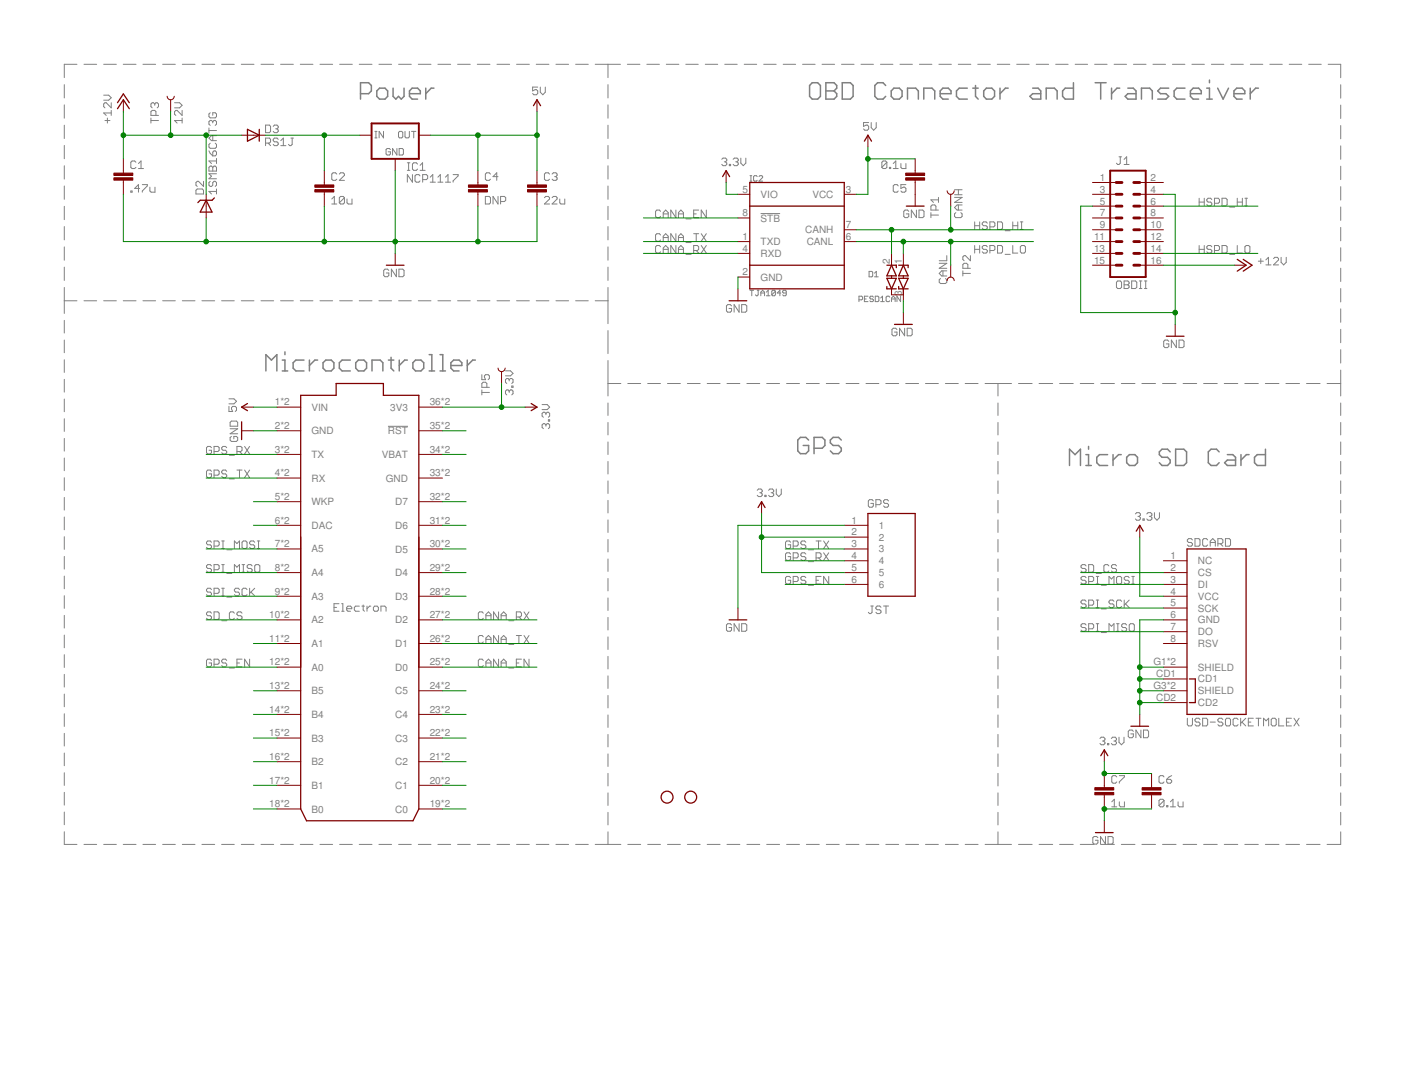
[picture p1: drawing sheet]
<svg xmlns="http://www.w3.org/2000/svg" width="279mm" height="216mm" viewBox="0 0 279 216" stroke-linecap="round" stroke-linejoin="round" font-family="sans-serif">
<defs><g id="words">
<g font-size="2" fill="#808080">
<text x="218.7" y="36">1</text>
<text x="228.8" y="36">2</text>
<text x="147.7" y="38.3">5</text>
<text x="151.3" y="39.3">VIO</text>
<text x="161.5" y="39.4">VCC</text>
<text x="168.2" y="38.3">3</text>
<text x="218.7" y="38.3">3</text>
<text x="218.7" y="40.7">5</text>
<text x="228.8" y="38.3">4</text>
<text x="228.8" y="40.7">6</text>
<text x="147.7" y="43">8</text>
<text x="147.7" y="47.7">1</text>
<text x="151.3" y="44">STB</text>
<text x="160.1" y="46.4">CANH</text>
<text x="168.2" y="45.4">7</text>
<text x="168.2" y="47.7">6</text>
<text x="217.6" y="47.7">11</text>
<text x="218.7" y="43">7</text>
<text x="218.7" y="45.4">9</text>
<text x="228.8" y="43">8</text>
<text x="228.8" y="45.4">10</text>
<text x="228.8" y="47.7">12</text>
<text x="147.7" y="50.1">4</text>
<text x="151.3" y="51.1">RXD</text>
<text x="151.3" y="48.7">TXD</text>
<text x="160.4" y="48.7">CANL</text>
<text x="177" y="52.4" transform="rotate(-90 177 52.4)">2</text>
<text x="179.3" y="52.4" transform="rotate(-90 179.3 52.4)">1</text>
<text x="217.6" y="50.1">13</text>
<text x="217.6" y="52.4">15</text>
<text x="228.8" y="50.1">14</text>
<text x="228.8" y="52.4">16</text>
<text x="147.7" y="54.8">2</text>
<text x="151.3" y="55.8">GND</text>
<text x="179.3" y="58.9" transform="rotate(-90 179.3 58.9)">3</text>
<text x="54.6" y="80.6">1*2</text>
<text x="62" y="81.6">VIN</text>
<text x="77.6" y="81.6">3V3</text>
<text x="85.5" y="80.6">36*2</text>
<text x="54.6" y="85.3">2*2</text>
<text x="62" y="86.3">GND</text>
<text x="77.2" y="86.3">RST</text>
<text x="85.5" y="85.3">35*2</text>
<text x="54.6" y="90">3*2</text>
<text x="54.6" y="94.7">4*2</text>
<text x="62" y="91">TX</text>
<text x="62" y="95.7">RX</text>
<text x="75.9" y="91">VBAT</text>
<text x="76.7" y="95.7">GND</text>
<text x="85.5" y="90">34*2</text>
<text x="85.5" y="94.7">33*2</text>
<text x="54.6" y="99.4">5*2</text>
<text x="62" y="100.4">WKP</text>
<text x="78.6" y="100.4">D7</text>
<text x="85.5" y="99.4">32*2</text>
<text x="54.6" y="104.1">6*2</text>
<text x="62" y="105.1">DAC</text>
<text x="78.6" y="105.1">D6</text>
<text x="85.5" y="104.1">31*2</text>
<text x="169.3" y="104.1">1</text>
<text x="169.3" y="106.5">2</text>
<text x="174.8" y="105.1">1</text>
<text x="174.8" y="107.5">2</text>
<text x="54.6" y="108.8">7*2</text>
<text x="54.6" y="113.5">8*2</text>
<text x="62" y="109.8">A5</text>
<text x="78.6" y="109.8">D5</text>
<text x="85.5" y="108.8">30*2</text>
<text x="85.5" y="113.5">29*2</text>
<text x="169.3" y="108.8">3</text>
<text x="169.3" y="111.2">4</text>
<text x="169.3" y="113.5">5</text>
<text x="174.8" y="109.8">3</text>
<text x="174.8" y="112.2">4</text>
<text x="232.8" y="113.5">2</text>
<text x="232.8" y="111.2">1</text>
<text x="238.2" y="112.2">NC</text>
<text x="54.6" y="118.2">9*2</text>
<text x="62" y="114.5">A4</text>
<text x="62" y="119.2">A3</text>
<text x="78.6" y="114.5">D4</text>
<text x="78.6" y="119.2">D3</text>
<text x="85.5" y="118.2">28*2</text>
<text x="169.3" y="115.9">6</text>
<text x="174.8" y="114.5">5</text>
<text x="174.8" y="116.9">6</text>
<text x="232.8" y="115.9">3</text>
<text x="232.8" y="118.2">4</text>
<text x="238.2" y="114.5">CS</text>
<text x="238.2" y="116.9">DI</text>
<text x="238.2" y="119.2">VCC</text>
<text x="53.5" y="122.9">10*2</text>
<text x="62" y="123.9">A2</text>
<text x="78.6" y="123.9">D2</text>
<text x="85.5" y="122.9">27*2</text>
<text x="232.8" y="122.9">6</text>
<text x="232.8" y="120.5">5</text>
<text x="232.8" y="125.2">7</text>
<text x="238.2" y="123.9">GND</text>
<text x="238.2" y="121.6">SCK</text>
<text x="53.5" y="127.6">11*2</text>
<text x="62" y="128.6">A1</text>
<text x="78.6" y="128.6">D1</text>
<text x="85.5" y="127.6">26*2</text>
<text x="232.8" y="127.6">8</text>
<text x="238.2" y="128.6">RSV</text>
<text x="238.2" y="126.3">DO</text>
<text x="53.5" y="132.3">12*2</text>
<text x="53.5" y="137">13*2</text>
<text x="62" y="133.3">A0</text>
<text x="78.6" y="133.3">D0</text>
<text x="85.5" y="132.3">25*2</text>
<text x="85.5" y="137">24*2</text>
<text x="229.4" y="137">G3*2</text>
<text x="229.4" y="132.3">G1*2</text>
<text x="229.9" y="134.6">CD1</text>
<text x="238.2" y="133.3">SHIELD</text>
<text x="238.2" y="135.7">CD1</text>
<text x="53.5" y="141.7">14*2</text>
<text x="62" y="138">B5</text>
<text x="62" y="142.7">B4</text>
<text x="78.6" y="138">C5</text>
<text x="78.6" y="142.7">C4</text>
<text x="85.5" y="141.7">23*2</text>
<text x="229.9" y="139.3">CD2</text>
<text x="238.2" y="138">SHIELD</text>
<text x="238.2" y="140.4">CD2</text>
<text x="53.5" y="146.4">15*2</text>
<text x="62" y="147.4">B3</text>
<text x="78.6" y="147.4">C3</text>
<text x="85.5" y="146.4">22*2</text>
<text x="53.5" y="151.1">16*2</text>
<text x="53.5" y="155.8">17*2</text>
<text x="62" y="152.1">B2</text>
<text x="78.6" y="152.1">C2</text>
<text x="85.5" y="151.1">21*2</text>
<text x="85.5" y="155.8">20*2</text>
<text x="53.5" y="160.5">18*2</text>
<text x="62" y="156.8">B1</text>
<text x="62" y="161.5">B0</text>
<text x="78.6" y="156.8">C1</text>
<text x="78.6" y="161.5">C0</text>
<text x="85.5" y="160.5">19*2</text>
</g>
</g></defs>
<g fill="none" stroke="#808080" stroke-width=".2">
<path d="M12.8 16.8v2.7M15.3 12.8h-2.5v2.6M16.7 12.8h2.5M20.6 12.8h2.5M20.6 18.9h1l.5 .5-.5 .5h-1M24.5 12.8h2.6M28.4 12.8h2.5M32.3 12.8h2.6M36.3 12.8h2.5M40.2 12.8h2.5M44.1 12.8h2.5M48 12.8h2.5"/>
<path d="M51.9 12.8h2.5M55.8 12.8h2.5M59.7 12.8h2.5M63.6 12.8h2.5M67.5 12.8h2.6M71.4 12.8h2.6M75.4 12.8h2.5M79.3 12.8h2.5M83.2 12.8h2.5M87.1 12.8h2.5M91 12.8h2.5M94.9 12.8h2.5"/>
<path d="M98.8 12.8h2.5M102.7 12.8h2.6M106.6 12.8h2.6M106.9 17.3h-1v.8l.5-.3h.3l.2 .3v.5l-.2 .2h-.5l-.3-.2M107.4 17.3v1l.5 .5 .5-.5v-1M110.6 12.8h2.5M114.5 12.8h2.5M118.4 12.8h5M120.9 12.8v2.6M120.9 16.8v2.7M124.8 12.8h2.5M128.6 12.8h2.5"/>
<path d="M132.5 12.8h2.5M136.4 12.8h2.5M140.3 12.8h2.4M144.1 12.8h2.5M148 12.8h2.5M151.9 12.8h2.4M155.7 12.8h2.5M159.6 12.8h2.5M163.5 12.8h2.5M167.3 12.8h2.5M171.2 12.8h2.5M175.1 12.8h2.5"/>
<path d="M179 12.8h2.4M182.8 12.8h2.5M186.7 12.8h2.5M190.6 12.8h2.5M194.4 12.8h2.5M198.3 12.8h2.5M202.2 12.8h2.5M206.1 12.8h2.4M209.9 12.8h2.5M213.8 12.8h2.5M217.7 12.8h2.5M221.6 12.8h2.4"/>
<path d="M225.4 12.8h2.5M229.3 12.8h2.5M233.2 12.8h2.4M237 12.8h2.5M240.9 12.8h2.5M244.8 12.8h2.4M248.6 12.8h2.5M252.5 12.8h2.5M256.4 12.8h2.5M260.2 12.8h2.5M264.1 12.8h2.5v2.7M266.6 16.8v2.7"/>
<path d="M12.8 20.8v2.7M12.8 24.9v2.6M12.8 28.9v2.7M12.8 33v2.6M12.8 37v2.6M20.9 24h1M21.4 23.5v1M22.1 22.5h-1.5l.5 .4M22.1 20.4v1l-1-1h-.2l-.3 .3v.5l.3 .2M22.1 21.9v1M26 38h.3v.2h-.3zM27 32.3l-.2-.3h-.5l-.3 .3v1l.3 .2h.5l.2-.2"/>
<path d="M27.5 33.5h1M27.5 32.5l.5-.5v1.5M27.8 37.5h-1l.7-.8v1.5M28.3 36.7h1v.3l-1 1v.2M29.8 37.2v.8l.3 .2h.7v-1M30 24h1.5M30 23.5v1M30.8 20.7l-.3-.3h-.2l-.3 .3v.5l.3 .2M30.8 20.7l.2-.3h.3l.2 .3v.5l-.2 .2M30.8 20.7v.2M31 22.9v-.7l-.2-.3h-.5l-.3 .3v.7h1.5M34.7 20.4h1l.5 .5-.5 .5h-1"/>
<path d="M36.2 24h-1.5l.5 .5M36.2 21.9v1l-1-1h-.2l-.3 .3v.5l.3 .2M36.2 23.5v1M39.2 37.6h1l.3 .2v.8h-1.5v-.8zM40.5 36v1.1l-1-1.1h-.3l-.2 .3v.5l.2 .3M41.6 33.3l.2-.3h.3l.2 .3 .3-.3h.2l.3 .3v.7h-1.5zM41.6 25.4v1.1M41.6 30l.2 .5 .5 .5M41.6 26h1.5M41.8 22.4l-.2 .3v.5l.2 .2h1l.3-.2v-.5l-.3-.3h-.5v.5M41.8 28.5l-.2 .2v.5l.2 .3h1l.3-.3v-.5l-.3-.2M41.8 36l-.2 .3v.5l.2 .3h.3l.2-.3v-.5l.3-.3h.2l.3 .3v.5l-.3 .3"/>
<path d="M42.3 24.2l-.2-.3h-.3l-.2 .3v.5l.2 .2M42.3 24.2l.3-.3h.2l.3 .3v.5l-.3 .2M42.3 30.2l.3-.2h.2l.3 .2v.5l-.3 .3h-.5zM42.3 24.2v.2M42.3 27v1M42.3 33.3v.7M43.1 32h-1.5l.5 .5M43.1 38.1h-1.5l.5 .5M43.1 31.5v1M43.1 37.6v1M43.1 34.5h-1.5l.5 .5-.5 .5h1.5M43.1 27h-1l-.5 .5 .5 .5h1"/>
<path d="M52.8 24.9h.8l.2 .2v1l-.2 .3h-.8zM52.8 28.4h.8l.2-.2v-.5l-.2-.2h-.8v1.5M53.3 28.4l.5 .6M54.3 25.1l.3-.2h.5l.2 .2v.3l-.2 .2M54.8 25.6h.3M55.1 25.6l.2 .3v.2l-.2 .3h-.5l-.3-.3M55.3 27.7l-.2-.2h-.5l-.3 .2v.3l.3 .2h.5l.2 .2v.3l-.2 .3h-.5l-.3-.3M55.8 29h1.1M55.8 28l.5-.5v1.5M57.8 27.5h.6M58.1 27.5v1.2l-.3 .3h-.2l-.2-.3M66 39.6l.5-.5v1.5"/>
<path d="M67 34.6l-.3-.2h-.5l-.2 .2v1l.2 .3h.5l.3-.3M67.5 34.6l.2-.2h.5l.3 .2v.3l-1 1h1M68.5 39.3v1l-.3 .3h-.5l-.2-.3M68.5 39.3l-.3-.2h-.5l-.2 .2v1M68.5 39.3l-1 1M69 39.6v.7l.3 .3h.7v-1M74.5 27.4h.5M74.5 26.1h.5M74.8 26.1v1.3M76.3 26.1v1.3l-.9-1.3v1.3M77.6 29.7l-.2-.2h-.4l-.2 .2v.9l.2 .2h.4l.2-.2v-.4h-.4M78.9 29.5v1.3l-.8-1.3v1.3"/>
<path d="M79.2 26.3l.3-.2h.4l.2 .2v.9l-.2 .2h-.4l-.3-.2zM79.4 29.5h.6l.2 .2v.9l-.2 .2h-.6zM80.5 26.1v1.1l.3 .2h.4l.2-.2v-1.1M81 33.9h.5M81 32.4h.5M81.3 32.4v1.5M81.8 26.1h.9M82 34.7v1.5l-1-1.5v1.5M82.3 26.1v1.3M83 32.6l-.2-.2h-.5l-.3 .2v1l.3 .3h.5l.2-.3M83.5 35l-.2-.3h-.5l-.3 .3v1l.3 .2h.5l.2-.2M83.5 33.9h1"/>
<path d="M83.5 32.9l.5-.5v1.5M84.1 35.7h.7l.2-.2v-.5l-.2-.3h-.7v1.5M85.6 36.2h1M85.6 35.2l.5-.5v1.5M87.1 36.2h1M87.1 35.2l.5-.5v1.5M88.6 36.2h1M88.6 35.2l.5-.5v1.5M90.1 34.7h1v.3l-1 1v.2M96.5 39.1h.8l.2 .2v1l-.2 .3h-.8zM97.5 34.6l-.2-.2h-.5l-.3 .2v1l.3 .3h.5l.2-.3M99 39.1v1.5l-1-1.5v1.5"/>
<path d="M99 35.1h-1l.8-.7v1.5M108.3 39.3l.2-.2h.5l.3 .2v.3l-1 1h1M109.3 34.6l-.3-.2h-.5l-.2 .2v1l.2 .3h.5l.3-.3M109.8 39.3l.2-.2h.6l.2 .2v.3l-1 1h1M109.8 34.6l.2-.2h.6l.2 .2v.3l-.2 .2M110.3 35.1h.3M110.6 35.1l.2 .3v.2l-.2 .3h-.6l-.2-.3M111.3 39.6v.7l.2 .3h.8v-1M120.9 20.8v2.7M120.9 24.9v2.6M120.9 28.9v2.7M120.9 33v2.6"/>
<path d="M120.9 37v2.6M143.5 31.7l.3-.3h.5l.2 .3v.2l-.2 .3M144 32.2h.3M144.3 32.2l.2 .2v.3l-.2 .2h-.5l-.3-.2M145 32.7h.3v.2h-.3zM145.8 31.7l.2-.3h.6l.2 .3v.2l-.2 .3M146.3 32.2h.3M146.6 32.2l.2 .2v.3l-.2 .2h-.6l-.2-.2M147.3 31.4v1l.5 .5 .5-.5v-1M149.1 36h.4M149.1 34.9h.4M149.3 34.9v1.1"/>
<path d="M150.6 35.1l-.2-.2h-.3l-.2 .2v.7l.2 .2h.3l.2-.2M150.9 35.1l.2-.2h.4l.2 .2v.2l-.8 .7h.8M172.7 24.4h-1v.7l.5-.2h.3l.2 .2v.5l-.2 .3h-.5l-.3-.3M173.2 24.4v1l.5 .5 .5-.5v-1M176.4 32.3l-.3-.3h-.5l-.2 .3v1M176.4 32.3v1l-.3 .2h-.5l-.2-.2M176.4 32.3l-1 1M176.9 33.3h.2v.2h-.2zM177.6 33.5h1M177.6 32.5l.5-.5v1.5M178.6 37l-.2-.3h-.5l-.3 .3v1l.3 .2h.5l.2-.2M179.2 32.5v.8l.2 .2h.7v-1"/>
<path d="M180.1 36.7h-.9v.8l.7-.3 .2 .3v.5l-.2 .2h-.5l-.2-.2M186.6 39.7h-1.5l.5 .5M186.6 39.2v1M189.8 39.2h1.5l-1.5 1h1.5M189.8 38.7h1.5M189.8 37.7h1.5M190.6 37.7v1M222.5 31.2h.5M222.8 31.2v1.2l-.3 .3h-.2l-.3-.3M223.5 32.7h1M223.5 31.7l.5-.5v1.5M238.5 39.4v1.5"/>
<path d="M239.5 39.4v1.5M241 39.7l-.3-.3h-.5l-.2 .3v.2l.2 .3h.5l.3 .2v.3l-.3 .2h-.5l-.2-.2M243 39.4h.8l.2 .3v1l-.2 .2h-.8zM246 39.4v1.5M247.1 39.4v1.5M247.6 39.4h.5M247.8 39.4v1.5M266.6 20.9v2.7M266.6 25v2.6M266.6 29v2.7M266.6 33v2.7M266.6 37.1v2.7"/>
<path d="M12.8 41v2.7M12.8 45v2.7M12.8 49.1v2.6M12.8 53.1v2.7M12.8 57.1v5.2M12.8 59.8h2.5M16.7 59.8h2.5M20.6 59.8h2.5M24.5 59.8h2.6M28.4 59.8h2.5M32.3 59.8h2.6M36.3 59.8h2.5"/>
<path d="M40.2 59.8h2.5M44.1 59.8h2.5M48 59.8h2.5M51.9 59.8h2.5M55.8 59.8h2.5M59.7 59.8h2.5M63.6 59.8h2.5M66 40.6h1M67.5 59.8h2.6M71.4 59.8h2.6M75.4 59.8h2.5M77.3 53.8l-.2-.3h-.5l-.3 .3v1l.3 .2h.5l.2-.2v-.5h-.5"/>
<path d="M78.8 53.5v1.5l-1-1.5v1.5M79.3 59.8h2.5M79.3 53.5h.8l.2 .3v1l-.2 .2h-.8zM83.2 59.8h2.5M87.1 59.8h2.5M91 59.8h2.5M94.9 59.8h2.5M98.8 59.8h2.5M99.5 40.1h.8l.3-.3v-.5l-.3-.2h-.8v1.5M102.7 59.8h2.6M106.6 59.8h2.6M110.6 59.8h2.5"/>
<path d="M114.5 59.8h2.5M118.4 59.8h2.5M120.9 41v2.7M120.9 45v2.7M120.9 49.1v2.6M120.9 53.1v2.7M120.9 57.1v7.2M131.4 42l-.3-.2h-.5l-.2 .2v1l.2 .3h.5l.3-.3M131.4 46.7l-.3-.2h-.5l-.2 .2v1l.2 .3h.5l.3-.3M131.4 49.1l-.3-.3h-.5l-.2 .3v1l.2 .2h.5l.3-.2M131.9 42.5h1M131.9 43.3v-1l.5-.5 .5 .5v1"/>
<path d="M131.9 48v-1l.5-.5 .5 .5v1M131.9 50.3v-1l.5-.5 .5 .5v1M131.9 47.2h1M131.9 49.6h1M134.4 41.8v1.5l-1-1.5v1.5M134.4 46.5v1.5l-1-1.5v1.5M134.4 48.8v1.5l-1-1.5v1.5M134.9 42.5h1M134.9 48v-1l.5-.5 .5 .5v1M134.9 47.2h1M134.9 43.3v-1l.5-.5 .5 .5v1M134.9 50.3v-1l.5-.5 .5 .5v1"/>
<path d="M134.9 49.6h1M136.4 48.2h1M136.4 50.6h1M136.4 43.5h1M137.9 42.5h.6M137.9 46.5h1M137.9 49.8h.8l.2-.2v-.5l-.2-.3h-.8v1.5M138.5 46.5v1.5M138.5 49.8l.4 .5M138.9 41.8h-1v1.5h1M139.4 46.5l1.1 1.5M139.4 48.8l1.1 1.5"/>
<path d="M140.5 46.5l-1.1 1.5M140.5 48.8l-1.1 1.5M140.5 41.8v1.5l-1.1-1.5v1.5M149.1 57.7h.8M149.5 57.7v1.1M150.6 57.7h.3M150.8 57.7v.9l-.2 .2-.4-.2M151.3 42.5h3.8M151.3 58.8v-.7l.4-.4 .3 .4v.7M151.3 58.3h.7M152.4 58.8h.7M152.4 58.1l.4-.4v1.1"/>
<path d="M154.2 57.9l-.2-.2h-.4l-.1 .2v.7M154.2 57.9v.7l-.2 .2h-.4l-.1-.2M154.2 57.9l-.7 .7M155.3 58.3h-.7l.5-.6v1.1M156.4 58.3h-.6l-.2-.2 .2-.4h.4l.2 .2v.7l-.2 .2h-.4l-.2-.2M170.8 59.6h.5l.2-.2v-.3l-.2-.2h-.5v1.1M171.9 59.4h.4M172.6 58.9h-.7v1.1h.7M172.8 54h.6l.1 .1v.8l-.1 .1h-.6zM173.7 59.1l-.2-.2h-.4l-.1 .3 .1 .2h.4l.2 .4-.2 .2h-.4l-.1-.2M173.9 54.3l.4-.3v1M173.9 55h.7"/>
<path d="M174.1 58.9h.5l.2 .2v.7l-.2 .2h-.5zM175.1 60h.8M175.1 59.2l.4-.3v1.1M176.9 59.1l-.1-.2h-.4l-.2 .2v.7l.2 .2h.4l.1-.2M177.3 59.4h.7M177.3 60v-.8l.4-.3 .3 .3v.8M179.1 58.9v1.1l-.7-1.1v1.1M180.7 42l-.2-.2h-.5l-.3 .2v1l.3 .3h.5l.2-.3v-.5h-.5M182.2 41.8v1.5l-1-1.5v1.5M182.8 41.8h.7l.2 .2v1l-.2 .3h-.7zM185.1 42.8h1.5M185.1 42.3v1"/>
<path d="M186.1 41.8v-.8l-.2-.3h-.5l-.3 .3v.8h1.5M186.8 52.3h1.5l-1.5 1h1.5M187 55.4l-.2 .2v.5l.2 .3h1l.3-.3v-.5l-.3-.2M187.5 53.8v1.1M188.3 50.8v1h-1.5M188.3 53.8h-1l-.5 .6 .5 .5h1M190.1 42.3l-.3 .2v.5l.3 .3h1l.2-.3v-.5l-.2-.2M190.6 40.7v1.1M191.3 40.7h-1l-.5 .6 .5 .5h1M191.5 54.4h1.5M191.5 53.8v1.1M192.5 53.3v-.7l-.3-.3h-.5l-.2 .3v.7h1.5"/>
<path d="M193 50.8v1l-1-1h-.3l-.2 .3v.5l.2 .2M193.8 49.6h1M193.8 44.1v1.5M193.8 48.8v1.5M193.8 44.9h1M194.8 44.1v1.5M194.8 48.8v1.5M196.3 49.1l-.2-.3h-.5l-.3 .3v.2l.3 .3h.5l.2 .2v.3l-.2 .2h-.5l-.3-.2M196.3 44.4l-.2-.3h-.5l-.3 .3v.2l.3 .3h.5l.2 .2v.3l-.2 .2h-.5l-.3-.2M196.8 49.8h.8l.2-.2v-.5l-.2-.3h-.8v1.5M196.8 45.1h.8l.2-.2v-.5l-.2-.3h-.8v1.5M198.4 48.8h.7l.3 .3v1l-.3 .2h-.7z"/>
<path d="M198.4 44.1h.7l.3 .3v1l-.3 .2h-.7zM199.9 50.6h1M199.9 45.9h1M201.4 48.8v1.5h1M201.4 44.9h1M201.4 44.1v1.5M202.4 44.1v1.5M202.9 44.1h.5M202.9 45.6h.5M203.2 48.8h.5l.2 .3v1l-.2 .2h-.5l-.3-.2v-1zM203.2 44.1v1.5M222.3 55.9h.5l.2 .2v1l-.2 .3h-.5l-.3-.3v-1z"/>
<path d="M223.5 55.9h.8l.2 .2v.3l-.2 .2 .2 .3v.2l-.2 .3h-.8zM223.5 56.6h.8M225 55.9h.8l.3 .2v1l-.3 .3h-.8zM226.6 55.9h.5M226.6 57.4h.5M226.8 55.9v1.5M227.6 55.9h.5M227.6 57.4h.5M227.8 55.9v1.5M238.5 49.6h1M238.5 48.8v1.5M238.5 40.2h1"/>
<path d="M239.5 48.8v1.5M241 49.1l-.3-.3h-.5l-.2 .3v.2l.2 .3h.5l.3 .2v.3l-.3 .2h-.5l-.2-.2M241.5 40.4h.8l.2-.2v-.5l-.2-.3h-.8v1.5M241.5 49.8h.8l.2-.2v-.5l-.2-.3h-.8v1.5M243 48.8h.8l.2 .3v1l-.2 .2h-.8zM244.5 50.6h1M244.5 41.2h1M246 48.8v1.5h1.1M246 40.2h1.1M247.6 40.9h.5M247.8 48.8h.5l.3 .3v1l-.3 .2h-.5l-.2-.2v-1zM250.2 51.9h1"/>
<path d="M250.7 51.4v1M251.7 51.7l.5-.5v1.5M251.7 52.7h1.1M253.3 51.4l.2-.2h.5l.3 .2v.3l-1 1h1M254.8 51.2v1l.5 .5 .5-.5v-1M266.6 41.1v2.7M266.6 45.2v2.7M266.6 49.3v2.6M266.6 53.3v2.7M266.6 57.4v2.6M12.8 63.7v2.5M12.8 67.6v2.5"/>
<path d="M12.8 71.5v2.5M12.8 75.4v2.6M12.8 79.3v2.6M45.5 79.3h1l.5 .5-.5 .5h-1M95.8 78h1.5M95.8 74.5v1h.8l-.3-.5v-.3l.3-.2h.5l.2 .2v.5l-.2 .3M95.8 77.5v1M96.8 77v-.8l-.2-.2h-.5l-.3 .2v.8h1.5M100.5 73.7h1l.5 .5-.5 .5h-1M101.3 77.8l-.3-.3h-.2l-.3 .3v.5l.3 .2M101.3 75.5l-.3-.3h-.2l-.3 .3v.5l.3 .2M101.3 77.8l.2-.3h.3l.2 .3v.5l-.2 .2"/>
<path d="M101.3 75.5v.2M101.3 77.8v.2M101.3 75.5l.2-.3h.3l.2 .3v.5l-.2 .2M101.8 76.8h.2v.2h-.2zM120.9 65.7v4.6M120.9 71.7v7M120.9 76.2h2.6M124.8 76.2h2.6M128.8 76.2h2.5M132.7 76.2h2.6M136.7 76.2h2.5M140.6 76.2h2.6"/>
<path d="M144.6 76.2h2.5M145.5 60.8l-.3-.2h-.5l-.2 .2v1l.2 .3h.5l.3-.3v-.5h-.5M147 60.6v1.5l-1-1.5v1.5M147.5 60.6h.8l.2 .2v1l-.2 .3h-.8zM148.5 76.2h2.6M152.5 76.2h2.5M156.4 76.2h2.6M160.4 76.2h2.5M164.3 76.2h2.6M168.3 76.2h2.5M172.2 76.2h2.6M176.1 76.2h2.6"/>
<path d="M178.4 65.5l-.3-.2h-.5l-.2 .2v1l.2 .3h.5l.3-.3v-.5h-.5M179.9 65.3v1.5l-1-1.5v1.5M180.1 76.2h2.6M180.4 65.3h.7l.3 .2v1l-.3 .3h-.7zM184 76.2h2.6M188 76.2h2.6M191.9 76.2h2.6M195.9 76.2h5.2M198.5 76.2v2.5M202.5 76.2h2.8M206.6 76.2h2.7M210.7 76.2h2.7"/>
<path d="M214.8 76.2h2.7M218.9 76.2h2.7M223 76.2h2.7M227.1 76.2h2.7M231.2 76.2h2.7M232.4 67.9l-.2-.3h-.5l-.3 .3v1l.3 .2h.5l.2-.2v-.5h-.5M233.9 67.6v1.5l-1-1.5v1.5M234.5 67.6h.7l.3 .3v1l-.3 .2h-.7zM235.3 76.2h2.7M239.4 76.2h2.7M243.5 76.2h2.6M247.5 76.2h2.7"/>
<path d="M251.6 76.2h2.7M255.7 76.2h2.7M259.8 76.2h2.7M263.9 76.2h2.7M266.6 61.4v2.7M266.6 65.5v2.6M266.6 69.5v2.7M266.6 73.6v5.1M12.8 83.2v2.6M12.8 87.2v2.5M12.8 91.1v2.5M12.8 95v2.5"/>
<path d="M12.8 98.9v2.5M42.1 89l-.3-.2h-.5l-.2 .2v1l.2 .3h.5l.3-.3v-.5h-.5M42.1 93.7l-.3-.2h-.5l-.2 .2v1l.2 .3h.5l.3-.3v-.5h-.5M42.6 94.5h.7l.3-.3v-.5l-.3-.2h-.7v1.5M42.6 89.8h.7l.3-.3v-.5l-.3-.2h-.7v1.5M45.1 93.7l-.2-.2h-.6l-.2 .2v.3l.2 .2h.6l.2 .3v.2l-.2 .3h-.6l-.2-.3M45.1 89l-.2-.2h-.6l-.2 .2v.3l.2 .2h.6l.2 .3v.2l-.2 .3h-.6l-.2-.3M45.5 80.8v1h.8l-.3-.8 .3-.2h.5l.2 .2v.6l-.2 .2M45.6 95.2h1M45.6 90.5h1M45.8 85.2h1.5l-1.5 1h1.5M46 86.8l-.2 .2v.5l.2 .3h1l.3-.3v-.5l-.3-.2h-.5v.4"/>
<path d="M46 83.7h1l.3 .3v.7h-1.5v-.7zM47.1 93.5h1M47.1 89.8h.8l.2-.3v-.5l-.2-.2h-.8v1.5M47.6 93.5v1.5M47.6 89.8l.5 .5M48.6 93.5l1 1.5M48.6 88.8l1 1.5M49.6 93.5l-1 1.5M49.6 88.8l-1 1.5M77.2 84.8h3.9M107.8 80.4h1l.5 .5-.5 .5h-1M108.6 84.5l-.3-.3h-.2l-.3 .3v.5l.3 .2"/>
<path d="M108.6 82.2l-.3-.2h-.2l-.3 .2v.5l.3 .3M108.6 84.5l.2-.3h.3l.2 .3v.5l-.2 .2M108.6 82.2v.2M108.6 84.5v.2M108.6 82.2l.2-.2h.3l.2 .2v.5l-.2 .3M109.1 83.5h.2v.2h-.2zM120.9 80.1v2.5M120.9 84v2.5M120.9 87.9v2.5M120.9 91.7v2.5M120.9 95.6v2.5M120.9 99.5v2.5"/>
<path d="M150.6 97.5l.2-.3h.5l.3 .3v.2l-.3 .3M151.1 98h.2M151.3 98l.3 .2v.3l-.3 .2h-.5l-.2-.2M152.1 98.5h.2v.2h-.2zM152.8 97.5l.3-.3h.5l.3 .3v.2l-.3 .3M153.4 98h.2M153.6 98l.3 .2v.3l-.3 .2h-.5l-.3-.2M154.4 97.2v1l.5 .5 .5-.5v-1M173.7 99.6l-.3-.3h-.5l-.2 .3v1l.2 .2h.5l.3-.2v-.5h-.5M176.7 99.6l-.3-.3h-.4l-.3 .3v.2l.3 .3h.4l.3 .2v.3l-.3 .2h-.4l-.3-.2M198.5 80.1v2.5M198.5 84v2.5"/>
<path d="M198.5 87.9v2.5M198.5 91.7v2.5M198.5 95.6v2.5M198.5 99.5v2.5M266.6 80.1v2.5M266.6 84v2.5M266.6 87.9v2.5M266.6 91.7v2.5M266.6 95.6v2.5M266.6 99.5v2.5M12.8 102.8v2.5M12.8 106.7v2.5"/>
<path d="M12.8 110.6v2.5M12.8 114.5v2.6M12.8 118.4v2.5M42.1 107.8l-.3-.3h-.5l-.2 .3v.3l.2 .2h.5l.3 .3v.2l-.3 .3h-.5l-.2-.3M42.1 112.5l-.3-.3h-.5l-.2 .3v.3l.2 .2h.5l.3 .3v.2l-.3 .2h-.5l-.2-.2M42.1 117.2l-.3-.3h-.5l-.2 .3v.3l.2 .2h.5l.3 .3v.2l-.3 .2h-.5l-.2-.2M42.6 108.6h.7l.3-.3v-.5l-.3-.3h-.7v1.6M42.6 113.3h.7l.3-.3v-.5l-.3-.3h-.7v1.5M42.6 118h.7l.3-.3v-.5l-.3-.3h-.7v1.5M44.1 107.5h.5M44.1 109.1h.5M44.1 112.2h.5"/>
<path d="M44.1 113.7h.5M44.1 116.9h.5M44.1 118.4h.5M44.3 107.5v1.6M44.3 112.2v1.5M44.3 116.9v1.5M45.1 109.3h1M45.1 114h1M45.1 118.7h1M46.6 109.1v-1.6l.5 .6 .5-.6v1.6M46.6 113.7v-1.5l.5 .6 .5-.6v1.5M47.6 117.2l-.2-.3h-.5l-.3 .3v.3l.3 .2h.5l.2 .3v.2l-.2 .2h-.5l-.3-.2"/>
<path d="M48.1 112.2h.5M48.1 113.7h.5M48.4 107.5h.5l.2 .3v1l-.2 .3h-.5l-.3-.3v-1zM48.4 112.2v1.5M49.1 117.2l-.2-.3h-.5l-.3 .3v1l.3 .2h.5l.2-.2M49.6 116.9v1.5M49.9 117.7l.8 .7M50.1 112.5l-.2-.3h-.5l-.3 .3v.3l.3 .2h.5l.2 .3v.2l-.2 .2h-.5l-.3-.2M50.7 107.8l-.3-.3h-.5l-.3 .3v.3l.3 .2h.5l.3 .3v.2l-.3 .3h-.5l-.3-.3M50.7 116.9l-1.1 1.1M50.9 112.2h.5l.3 .3v1l-.3 .2h-.5l-.2-.2v-1zM51.2 107.5h.5"/>
<path d="M51.2 109.1h.5M51.4 107.5v1.6M120.9 103.4v2.5M120.9 107.3v2.4M120.9 111.1v2.5M120.9 115v2.5M120.9 118.9v2.5M157.2 107.8l-.2-.3h-.5l-.3 .3v1l.3 .3h.5l.2-.3v-.5h-.5M157.2 110.2l-.2-.3h-.5l-.3 .3v1l.3 .2h.5l.2-.2v-.5h-.5M157.2 114.9l-.2-.3h-.5l-.3 .3v1l.3 .2h.5l.2-.2v-.5h-.5M157.7 108.6h.8l.2-.3v-.5l-.2-.3h-.8v1.6M157.7 110.9h.8l.2-.2v-.5l-.2-.3h-.8v1.5"/>
<path d="M157.7 115.6h.8l.2-.2v-.5l-.2-.3h-.8v1.5M160.3 110.2l-.3-.3h-.5l-.2 .3v.2l.2 .3h.5l.3 .2v.3l-.3 .2h-.5l-.2-.2M160.3 107.8l-.3-.3h-.5l-.2 .3v.3l.2 .2h.5l.3 .3v.2l-.3 .3h-.5l-.2-.3M160.3 114.9l-.3-.3h-.5l-.2 .3v.2l.2 .3h.5l.3 .2v.3l-.3 .2h-.5l-.2-.2M160.8 109.3h1M160.8 111.7h1M160.8 116.4h1M162.3 107.5h1M162.3 110.9h.7l.3-.2v-.5l-.3-.3h-.7v1.5M162.3 115.4h.5M162.8 107.5v1.6M162.8 110.9l.5 .5"/>
<path d="M163.3 114.6h-1v1.5h1M163.8 107.5l1 1.6M163.8 109.9l1 1.5M164.8 107.5l-1 1.6M164.8 109.9l-1 1.5M164.8 114.6v1.5l-1-1.5v1.5M174.2 100.3h.7l.3-.2v-.5l-.3-.3h-.7v1.5M198.5 103.4v2.5M198.5 107.3v2.4M198.5 111.1v2.5M198.5 115v2.5M198.5 118.9v2.5"/>
<path d="M216 114.9l-.3-.3h-.5l-.2 .3v.2l.2 .3h.5l.3 .2v.3l-.3 .2h-.5l-.2-.2M216 112.5l-.3-.3h-.5l-.2 .3v.3l.2 .2h.5l.3 .3v.2l-.3 .2h-.5l-.2-.2M216 119.5l-.3-.2h-.5l-.2 .2v.3l.2 .3h.5l.3 .2v.3l-.3 .2h-.5l-.2-.2M216.5 115.6h.7l.3-.2v-.5l-.3-.3h-.7v1.5M216.5 112.2h.7l.3 .3v1l-.3 .2h-.7zM218 114.6h.5M218 116.1h.5M218 114h1M218 119.3h.5M218.2 114.6v1.5M218.2 119.3v1.5M219 116.4h1"/>
<path d="M220.5 112.5l-.2-.3h-.5l-.3 .3v1l.3 .2h.5l.2-.2M220.5 116.1v-1.5l.5 .5 .5-.5v1.5M221.5 119.5l-.2-.2h-.5l-.3 .2v.3l.3 .3h.5l.2 .2v.3l-.2 .2h-.5l-.3-.2M222 112.5l-.2-.3h-.5l-.3 .3v.3l.3 .2h.5l.2 .3v.2l-.2 .2h-.5l-.3-.2M222.3 114.6h.5l.3 .3v1l-.3 .2h-.5l-.3-.2v-1zM223.1 119.5l-.3-.2h-.5l-.3 .2v1.1l.3 .2h.5l.3-.2M223.6 119.3v1.5M224.6 114.9l-.3-.3h-.5l-.2 .3v.2l.2 .3h.5l.3 .2v.3l-.3 .2h-.5l-.2-.2M224.6 119.3l-1 1M225.1 114.6h.5M225.1 116.1h.5M225.3 114.6v1.5"/>
<path d="M225.8 102.2l.2-.3h.5l.3 .3v.2l-.3 .3M226.3 102.7h.2M226.5 102.7l.3 .2v.3l-.3 .2h-.5l-.2-.2M227.3 103.2h.2v.2h-.2zM228 102.2l.3-.3h.5l.3 .3v.2l-.3 .3M228.6 102.7h.2M228.8 102.7l.3 .2v.3l-.3 .2h-.5l-.3-.2M229.6 101.9v1l.5 .5 .5-.5v-1M237.1 107.3l-.2-.2h-.5l-.3 .2v.3l.3 .2h.5l.2 .3v.2l-.2 .3h-.5l-.3-.3M237.6 107.1h.8l.2 .2v1l-.2 .3h-.8zM240.2 107.3l-.3-.2h-.5l-.2 .2v1l.2 .3h.5l.3-.3M240.7 107.8h1"/>
<path d="M240.7 108.6v-1l.5-.5 .5 .5v1M242.2 108.1h.7l.3-.3v-.5l-.3-.2h-.7v1.5M242.7 108.1l.5 .5M243.7 107.1h.8l.2 .2v1l-.2 .3h-.8zM266.6 103.4v2.5M266.6 107.3v2.4M266.6 111.1v2.5M266.6 115v2.5M266.6 118.9v2.5M12.8 122.3v2.6M12.8 126.3v2.5M12.8 130.2v2.5"/>
<path d="M12.8 134.1v2.5M12.8 138v2.5M42.1 121.9l-.3-.3h-.5l-.2 .3v.3l.2 .2h.5l.3 .3v.2l-.3 .2h-.5l-.2-.2M42.1 131.3l-.3-.3h-.5l-.2 .3v1l.2 .3h.5l.3-.3v-.5h-.5M42.6 121.6h.7l.3 .3v1l-.3 .2h-.7zM42.6 132.1h.7l.3-.3v-.5l-.3-.3h-.7v1.6M44.1 123.4h1M45.1 131.3l-.2-.3h-.6l-.2 .3v.3l.2 .2h.6l.2 .3v.2l-.2 .3h-.6l-.2-.3M45.6 132.8h1M46.6 121.9l-.2-.3h-.6l-.2 .3v1l.2 .2h.6l.2-.2M47.1 131.8h.5M48.1 121.9l-.2-.3h-.5l-.3 .3v.3l.3 .2h.5l.2 .3v.2l-.2 .2h-.5l-.3-.2"/>
<path d="M48.1 131h-1v1.6h1M49.6 131v1.6l-1-1.6v1.6M66.4 120.8h.5M67.4 120h-1v1.5h1M67.9 120h.3v1.5M67.9 121.5h.5M68.9 121h1.1v-.2l-.3-.3h-.5l-.3 .3v.5l.3 .2h.5M71.5 120.5h-.8l-.2 .3v.5l.2 .2h.8M72 120.5h.5M72.2 120.3v1l.3 .2M73 120.5v1M73.7 120.5h-.2l-.5 .5"/>
<path d="M74.3 120.8l.2-.3h.5l.2 .3v.5l-.2 .2h-.5l-.2-.2zM75.8 121.5v-1h.7l.3 .3v.7M96.1 131.3l-.2-.3h-.5l-.3 .3v1l.3 .3h.5l.2-.3M96.1 126.6l-.2-.3h-.5l-.3 .3v1l.3 .3h.5l.2-.3M96.1 121.9l-.2-.3h-.5l-.3 .3v1l.3 .2h.5l.2-.2M96.6 123.1v-.9l.5-.6 .5 .6v.9M96.6 127.9v-1l.5-.6 .5 .6v1M96.6 132.6v-1l.5-.6 .5 .6v1M96.6 127.1h1M96.6 122.4h1M96.6 131.8h1M99.1 121.6v1.5l-1-1.5v1.5"/>
<path d="M99.1 126.3v1.6l-1-1.6v1.6M99.1 131v1.6l-1-1.6v1.6M99.7 127.1h1M99.7 123.1v-.9l.5-.6 .5 .6v.9M99.7 127.9v-1l.5-.6 .5 .6v1M99.7 132.6v-1l.5-.6 .5 .6v1M99.7 122.4h1M99.7 131.8h1M101.2 128.1h1M101.2 123.4h1M101.2 132.8h1M102.7 126.3h1"/>
<path d="M102.7 122.7h.7l.3-.3v-.5l-.3-.3h-.7v1.5M102.7 131.8h.5M103.2 126.3v1.6M103.2 122.7l.5 .4M103.7 131h-1v1.6h1M104.2 126.3l1 1.6M104.2 121.6l1 1.5M105.2 126.3l-1 1.6M105.2 121.6l-1 1.5M105.2 131v1.6l-1-1.6v1.6M120.9 122.7v2.5M120.9 126.6v2.5"/>
<path d="M120.9 130.5v2.5M120.9 134.4v2.5M120.9 138.3v2.4M145.5 124.2l-.3-.2h-.5l-.2 .2v1.1l.2 .2h.5l.3-.2v-.5h-.5M147 124v1.5l-1-1.5v1.5M147.5 124h.8l.2 .2v1.1l-.2 .2h-.8zM173.2 120.5h.5M173.4 120.5v1.2l-.2 .3h-.3l-.2-.3M175.2 120.7l-.3-.2h-.5l-.2 .2v.3l.2 .2h.5l.3 .3v.2l-.3 .3h-.5l-.2-.3M175.7 120.5h1M176.2 120.5v1.5M198.5 122.7v2.5"/>
<path d="M198.5 126.6v2.5M198.5 130.5v2.5M198.5 134.4v2.5M198.5 138.3v2.4M216 124.2l-.3-.2h-.5l-.2 .2v.3l.2 .3h.5l.3 .2v.3l-.3 .2h-.5l-.2-.2M216.5 125h.7l.3-.2v-.6l-.3-.2h-.7v1.5M216.5 120.3h.7l.3-.2v-.6l-.3-.2h-.7v1.5M218 124h.5M218 125.5h.5M218 120.8h.5M218.2 124v1.5M219 121.1h1"/>
<path d="M219 125.8h1M220.5 125.5v-1.5l.5 .5 .5-.5v1.5M222 124h.5M222 125.5h.5M222.3 124v1.5M223.8 120.1l.8 .7M224 124.2l-.2-.2h-.5l-.2 .2v.3l.2 .3h.5l.2 .2v.3l-.2 .2h-.5l-.2-.2M224.6 124.2l.2-.2h.5l.3 .2v1.1l-.3 .2h-.5l-.2-.2zM266.6 122.7v2.5M266.6 126.6v2.5M266.6 130.5v2.5M266.6 134.4v2.5"/>
<path d="M266.6 138.3v2.4M12.8 141.9v2.5M12.8 145.8v2.5M12.8 149.7v2.5M12.8 153.6v2.5M12.8 157.5v2.6M120.9 142.1v2.5M120.9 146v2.5M120.9 149.9v2.5M120.9 153.8v2.5M120.9 157.6v2.5M198.5 142.1v2.5"/>
<path d="M198.5 146v2.5M198.5 149.9v2.5M198.5 153.8v2.5M198.5 157.6v2.5M218.7 146.8l.3-.2h.5l.2 .2v.3l-.2 .2M219.2 147.3h.3M219.5 147.3l.2 .3v.2l-.2 .3h-.5l-.3-.3M220.2 147.8h.3v.3h-.3zM221 146.8l.3-.2h.5l.2 .2v.3l-.2 .2M221.1 159.4l.5-.5v1.5M221.5 147.3h.3M221.8 147.3l.2 .3v.2l-.2 .3h-.5l-.3-.3"/>
<path d="M222.1 154.5l-.3-.3h-.5l-.2 .3v.9l.2 .3h.5l.3-.3M222.5 146.6v1l.5 .5 .5-.5v-1M222.6 159.4v.7l.2 .3h.8v-1M222.6 154.2h1v.3l-1 .9v.3M225.4 145.4l-.3-.3h-.5l-.2 .3v1l.2 .3h.5l.3-.3v-.5h-.5M226.9 145.1v1.6l-1-1.6v1.6M227.4 145.1h.8l.2 .3v1l-.2 .3h-.8zM231.5 154.5l-.3-.3h-.5l-.2 .3v.9l.2 .3h.5l.3-.3M231.5 159.2l-.3-.3h-.5l-.2 .3v.9M231.5 159.2v.9l-.3 .3h-.5l-.2-.3M231.5 159.2l-1 .9M232 154.9h.7l.3 .3v.2l-.3 .3h-.5l-.2-.3z"/>
<path d="M232.7 159.4l.6-.5v1.5M233 154.2l-.5 .3-.5 .4M234.3 159.4v.7l.2 .3h.8v-1M236.1 142.8v1.3l.3 .2h.5l.2-.2v-1.3M238.6 143l-.2-.2h-.5l-.3 .2v.3l.3 .3h.5l.2 .2v.3l-.2 .2h-.5l-.3-.2M239.2 142.8h.7l.3 .2v1.1l-.3 .2h-.7zM240.7 143.6h1M243.2 143l-.3-.2h-.5l-.2 .2v.3l.2 .3h.5l.3 .2v.3l-.3 .2h-.5l-.2-.2M243.9 142.8h.6l.2 .2v1.1l-.2 .2h-.6l-.2-.2v-1.1zM246.2 143l-.2-.2h-.5l-.3 .2v1.1l.3 .2h.5l.2-.2M246.7 142.8v1.5M247 143.6l.7 .7"/>
<path d="M247.7 142.8l-1 1M248.2 143.6h.6M249.2 142.8h-1v1.5h1M249.8 142.8h1M250.3 142.8v1.5M251.3 144.3v-1.5l.5 .5 .5-.5v1.5M252.8 143l.2-.2h.5l.3 .2v1.1l-.3 .2h-.5l-.2-.2zM254.3 142.8v1.5h1M255.8 143.6h.5M256.8 142.8h-1v1.5h1M257.3 142.8l1 1.5M258.3 142.8l-1 1.5"/>
<path d="M266.6 142.1v2.5M266.6 146v2.5M266.6 149.9v2.5M266.6 153.8v2.5M266.6 157.6v2.5M12.8 161.4v2.6M12.8 165.4v2.5h2.5M16.7 167.9h2.5M20.6 167.9h2.5M24.5 167.9h2.6M28.4 167.9h2.5M32.3 167.9h2.6"/>
<path d="M36.3 167.9h2.5M40.2 167.9h2.5M44.1 167.9h2.5M48 167.9h2.5M51.9 167.9h2.5M55.8 167.9h2.5M59.7 167.9h2.5M63.6 167.9h2.5M67.5 167.9h2.6M71.4 167.9h2.6M75.4 167.9h2.5M79.3 167.9h2.5"/>
<path d="M83.2 167.9h2.5M87.1 167.9h2.5M91 167.9h2.5M94.9 167.9h2.5M98.8 167.9h2.5M102.7 167.9h2.6M106.6 167.9h2.6M110.6 167.9h2.5M114.5 167.9h2.5M118.4 167.9h5.1M120.9 161.5v2.5M120.9 165.4v2.5"/>
<path d="M124.8 167.9h2.6M128.8 167.9h2.5M132.7 167.9h2.6M136.7 167.9h2.5M140.6 167.9h2.6M144.6 167.9h2.5M148.5 167.9h2.6M152.5 167.9h2.5M156.4 167.9h2.6M160.4 167.9h2.5M164.3 167.9h2.6M168.3 167.9h2.5"/>
<path d="M172.2 167.9h2.6M176.1 167.9h2.6M180.1 167.9h2.6M184 167.9h2.6M188 167.9h2.6M191.9 167.9h2.6M195.9 167.9h5.2M198.5 161.5v2.5M198.5 165.4v2.5M202.5 167.9h2.8M206.6 167.9h2.7M210.7 167.9h2.7"/>
<path d="M214.8 167.9h2.7M218.3 166.5l-.2-.2h-.5l-.3 .2v1.1l.3 .2h.5l.2-.2v-.6h-.5M218.9 167.9h2.7M219.8 166.3v1.5l-1-1.5v1.5M220.3 166.3h.8l.3 .2v1.1l-.3 .2h-.8zM221.1 160.4h1M223 167.9h2.7M227.1 167.9h2.7M231.2 167.9h2.7M232 160.1h.2v.3h-.2zM232.7 160.4h1.1M235.3 167.9h2.7"/>
<path d="M239.4 167.9h2.7M243.5 167.9h2.6M247.5 167.9h2.7M251.6 167.9h2.7M255.7 167.9h2.7M259.8 167.9h2.7M266.6 165.4v2.5h-2.7M266.6 161.5v2.5"/>
</g>
<g fill="none" stroke="#808080" stroke-width=".3">
<path d="M71.7 18.6h1.6l.6-.5v-1.1l-.6-.6h-1.6v3.3M74.9 18.1l.6-.6h1.1l.5 .6v1.1l-.5 .5h-1.1l-.6-.5zM78.2 17.5v1.7l.5 .5 .5-.5 .6 .5 .5-.5v-1.7M81.4 18.6h2.2v-.5l-.6-.6h-1l-.6 .6v1.1l.6 .5h1M84.7 17.5v2.2M86.3 17.5h-.6l-1 1.1M161.5 16.4h1.1l.6 .6v2.2l-.6 .5h-1.1l-.5-.5v-2.2zM164.2 16.4h1.7l.5 .6v.5l-.5 .6 .5 .5v.6l-.5 .5h-1.7zM164.2 18.1h1.7M167.5 16.4h1.6l.6 .6v2.2l-.6 .5h-1.6zM176.1 17l-.5-.6h-1.1l-.5 .6v2.2l.5 .5h1.1l.5-.5M177.8 17.5h1l.6 .6v1.1l-.6 .5h-1l-.6-.5v-1.1z"/>
<path d="M180.5 19.7v-2.2h1.6l.5 .6v1.6M183.7 19.7v-2.2h1.6l.6 .6v1.6M187 18.6h2.1v-.5l-.5-.6h-1.1l-.5 .6v1.1l.5 .5h1.1M192.4 17.5h-1.6l-.6 .6v1.1l.6 .5h1.6M193.4 17.5h1.1M194 17v2.2l.5 .5M196.2 17.5h1l.6 .6v1.1l-.6 .5h-1l-.6-.5v-1.1zM198.9 17.5v2.2M200.5 17.5h-.6l-1 1.1M205.4 17.5h1l.6 .6v1.6h-1.6l-.6-.5 .6-.6h1.6M208 19.7v-2.2h1.7l.5 .6v1.6M213.5 16.4v3.3h-1.7l-.5-.5v-1.1l.5-.6h1.7"/>
<path d="M217.8 16.4h2.2M218.9 16.4v3.3M221 17.5v2.2M222.7 17.5h-.6l-1.1 1.1M224.3 17.5h1.1l.5 .6v1.6h-1.6l-.5-.5 .5-.6h1.6M227 19.7v-2.2h1.6l.6 .6v1.6M232.4 17.5h-1.6l-.6 .6 .6 .5h1.1l.5 .6-.5 .5h-1.7M235.6 17.5h-1.6l-.5 .6v1.1l.5 .5h1.6M236.7 18.6h2.2v-.5l-.5-.6h-1.1l-.6 .6v1.1l.6 .5h1.1M240 19.7h1.1M240 17.5h.5v2.2M240.5 15.9v.5"/>
<path d="M242.1 17.5l1.1 2.2 1.1-2.2M245.4 18.6h2.1v-.5l-.5-.6h-1.1l-.5 .6v1.1l.5 .5h1.1M248.6 17.5v2.2M250.3 17.5h-.6l-1.1 1.1M52.9 73.7v-3.2l1.1 1.1 1.1-1.1v3.2M56.1 71.6h.6v2.1M56.1 73.7h1.1M56.7 70v.5M60.5 71.6h-1.7l-.5 .5v1.1l.5 .5h1.7M61.5 71.6v2.1M63.2 71.6h-.6l-1.1 1.1M64.2 72.1l.6-.5h1.1l.5 .5v1.1l-.5 .5h-1.1l-.6-.5z"/>
<path d="M69.7 71.6h-1.7l-.5 .5v1.1l.5 .5h1.7M71.3 71.6h1.1l.5 .5v1.1l-.5 .5h-1.1l-.6-.5v-1.1zM74 73.7v-2.1h1.6l.5 .5v1.6M77.2 71.6h1.1M77.8 71v2.2l.5 .5M79.4 71.6v2.1M81 71.6h-.5l-1.1 1.1M82.1 72.1l.5-.5h1.1l.6 .5v1.1l-.6 .5h-1.1l-.5-.5zM85.3 73.7h1.1M85.3 70.5h.6v3.2M87.5 73.7h1.1M87.5 70.5h.6v3.2"/>
<path d="M89.7 72.7h2.1v-.6l-.5-.5h-1.1l-.5 .5v1.1l.5 .5h1.1M92.9 71.6v2.1M94.5 71.6h-.5l-1.1 1.1M160.8 87.5l-.5-.5h-1.1l-.6 .5v2.1l.6 .6h1.1l.5-.6v-1h-1.1M161.9 89.1h1.6l.5-.5v-1.1l-.5-.5h-1.6v3.2M167.3 87.5l-.5-.5h-1.1l-.6 .5v.5l.6 .6h1.1l.5 .5v.5l-.5 .6h-1.1l-.6-.6M212.7 92.5v-3.2l1.1 1.1 1.1-1.1v3.2M215.9 90.4h.6v2.1M215.9 92.5h1.1M216.5 88.8v.5M220.3 90.4h-1.6l-.6 .5v1.1l.6 .5h1.6M221.3 90.4v2.1"/>
<path d="M223 90.4h-.6l-1.1 1.1M224 90.9l.6-.5h1.1l.5 .5v1.1l-.5 .5h-1.1l-.6-.5zM232.7 89.8l-.5-.5h-1.1l-.6 .5v.6l.6 .5h1.1l.5 .6v.5l-.5 .5h-1.1l-.6-.5M233.8 89.3h1.6l.6 .5v2.2l-.6 .5h-1.6zM242.4 89.8l-.5-.5h-1.1l-.5 .5v2.2l.5 .5h1.1l.5-.5M244.1 90.4h1.1l.5 .5v1.6h-1.6l-.6-.5 .6-.5h1.6M246.8 90.4v2.1M248.4 90.4h-.5l-1.1 1.1M251.7 89.3v3.2h-1.7l-.5-.5v-1.1l.5-.5h1.7"/>
</g>
<g fill="none" stroke="#800000" stroke-width=".25">
<path d="M23.4 21.6l1.1-1.8 1.2 1.8M23.4 20.4l1.1-1.7 1.2 1.7M41 39.8l1.2 2.4h-2.4zM42.6 39.3l-.4 .5h-2.4l-.5 .5M49.2 25.7l2.4 1.2-2.4 1.2zM51.6 25.7v2.4M106.1 21l.7-1.2 .7 1.2M143.7 35.1l.7-1.2 .7 1.2M149.1 36.3h18.8v21.1h-18.8zM171.9 28.1l.7-1.2 .7 1.2M76.8 52.7h3.5M145 59.8h3.5"/>
<path d="M149.1 41h18.8M149.1 52.7h18.8M176.4 55.3h1.8l-.9 2.1zM176.4 57v.4h1.8M176.4 52.7h1.8v.5M177.3 52.7l.9 2.1h-1.8zM178.7 55.3h1.9l-1 2.1zM178.7 57v.4h1.9M178.7 52.7h1.9v.5M179.6 52.7l1 2.1h-1.9zM180.2 41h3.6M246 51.6l1.8 1.1-1.8 1.2"/>
<path d="M247.2 51.6l1.8 1.1-1.8 1.2M59.8 78.6h7v-2.4h9.4v2.4h7.1v82.2l-1.2 2.4h-21.1l-1.2-2.4zM177.9 64.5h3.5M231.9 66.8h3.6M48 83.9v3.5M49.2 80.2l-1.2 .7 1.2 .7M105.6 80.2l1.2 .7-1.2 .7M150.7 100.9l.7-1.2 .7 1.2M172.6 102.1h9.4v16.4h-9.4zM226 105.6l.7-1.2 .7 1.2M236.1 109.1h11.7v32.9h-11.7zM145 123.2h3.5"/>
<path d="M236.5 135h1.2v4.7h-1.2M218.9 150.2l.7-1.1 .7 1.1M224.9 144.4h3.5M217.8 165.5h3.6"/>
<circle cx="132.7" cy="158.5" r="1.19"/>
<circle cx="137.4" cy="158.5" r="1.19"/>
</g>
<g fill="none" stroke="#800000" stroke-width=".2">
<path d="M24.5 19.8v2.4M33.2 19.1a.71 .71 0 0 0 .7 .7 .71 .71 0 0 0 .7-.7M33.9 19.8v2.4M106.8 19.8v2.4M24.5 31.6v2.8M24.5 35.8v2.8M41 38.6v4.7M48 26.9h4.7M64.5 33.9v2.9M64.5 38.2v2.8M71.5 26.9h2.4M78.6 31.6v2.3"/>
<path d="M83.3 26.9h2.3M95 33.9v2.9M95 38.2v2.8M106.8 33.9v2.9M106.8 38.2v2.8M144.4 33.9v2.4M146.7 38.6h2.4M167.9 38.6h2.3M172.6 26.9v2.3M182 31.6v2.8M182 35.8v5.2M188.3 37.9a.71 .71 0 0 0 .8 .7 .71 .71 0 0 0 .7-.7"/>
<path d="M189.1 38.6v2.4M217.3 36.3h4.7M217.3 38.6h4.7M226.7 36.3h4.7M226.7 38.6h4.7M78.6 50.4v2.3M146.7 57.4v2.4M146.7 43.3h2.4M146.7 48h2.4M146.7 50.4h2.4M146.7 55.1h2.4M167.9 45.7h2.3"/>
<path d="M167.9 48h2.3M177.3 57.4v1.2h2.3M177.3 50.4v2.3M177.3 54.8v.5M179.6 50.4v2.3M179.6 54.8v.5M179.6 57.4v2.4M188.3 55.8a.71 .71 0 0 1 .8-.7 .71 .71 0 0 1 .7 .7M189.1 52.7v2.4M217.3 52.7h4.7M217.3 41h4.7M217.3 43.3h4.7"/>
<path d="M217.3 45.7h4.7M217.3 48h4.7M217.3 50.4h4.7M226.7 52.7h4.7M226.7 41h4.7M226.7 43.3h4.7M226.7 45.7h4.7M226.7 48h4.7M226.7 50.4h4.7M245.4 52.7h2.4M99 73.2a.71 .71 0 0 0 .7 .7 .71 .71 0 0 0 .8-.7M99.7 73.9v2.3"/>
<path d="M179.6 62.1v2.4M233.7 64.5v2.3M48 80.9h2.4M48 85.6h2.4M55.1 80.9h4.7M55.1 85.6h4.7M55.1 90.3h4.7M55.1 95h4.7M55.1 99.7h4.7M83.3 80.9h4.7M83.3 85.6h4.7M83.3 90.3h4.7"/>
<path d="M83.3 95h4.7M83.3 99.7h4.7M104.4 80.9h2.4M151.4 99.7v2.4M55.1 104.4h4.7M55.1 109.1h4.7M55.1 113.8h4.7M55.1 118.5h4.7M83.3 104.4h4.7M83.3 109.1h4.7M83.3 113.8h4.7M83.3 118.5h4.7"/>
<path d="M167.9 104.4h4.7M167.9 106.8h4.7M167.9 109.1h4.7M167.9 111.5h4.7M167.9 113.8h4.7M167.9 116.2h4.7M226.7 104.4v2.4M231.4 111.5h4.7M231.4 113.8h4.7M231.4 116.2h4.7M231.4 118.5h4.7M55.1 123.2h4.7"/>
<path d="M55.1 127.9h4.7M55.1 137.3h4.7M55.1 132.6h4.7M83.3 123.2h4.7M83.3 127.9h4.7M83.3 137.3h4.7M83.3 132.6h4.7M146.7 120.9v2.3M231.4 123.2h4.7M231.4 120.9h4.7M231.4 127.9h4.7M231.4 125.6h4.7"/>
<path d="M231.4 137.3h4.7M231.4 132.6h4.7M231.4 135h4.7M231.4 139.7h4.7M55.1 142h4.7M55.1 146.7h4.7M55.1 151.4h4.7M55.1 156.1h4.7M83.3 142h4.7M83.3 146.7h4.7M83.3 151.4h4.7M83.3 156.1h4.7"/>
<path d="M219.6 149.1v2.3M219.6 153.8v2.8M219.6 158v2.8M226.7 142v2.4M229 153.8v2.8M229 158v2.8M55.1 160.8h4.7M83.3 160.8h4.7M219.6 163.2v2.3"/>
</g>
<g fill="#800000" stroke="#800000" stroke-width=".2">
<path d="M180.1 34.4h3.8v.5h-3.8z"/>
<path d="M180.1 35.3h3.8v.5h-3.8z"/>
<path d="M22.6 35.3h3.8v.5h-3.8z"/>
<path d="M22.6 34.4h3.8v.5h-3.8z"/>
<path d="M104.9 37.7h3.8v.5h-3.8z"/>
<path d="M104.9 36.8h3.8v.4h-3.8z"/>
<path d="M62.6 37.7h3.8v.5h-3.8z"/>
<path d="M62.6 36.8h3.8v.4h-3.8z"/>
<path d="M227.1 157.5h3.8v.5h-3.8z"/>
<path d="M227.1 156.6h3.8v.5h-3.8z"/>
<path d="M217.7 157.5h3.8v.5h-3.8z"/>
<path d="M217.7 156.6h3.8v.5h-3.8z"/>
<path d="M93.2 37.7h3.7v.5h-3.7z"/>
<path d="M93.2 36.8h3.7v.4h-3.7z"/>
</g>
<g fill="none" stroke="#800000" stroke-width=".57">
<path d="M222 38.6h1.1M222 36.3h1.1M225.5 38.6h1.2M225.5 36.3h1.2M222 41h1.1M222 45.7h1.1M222 43.3h1.1M222 48h1.1M222 50.4h1.1M222 52.7h1.1M225.5 41h1.2M225.5 45.7h1.2"/>
<path d="M225.5 43.3h1.2M225.5 48h1.2M225.5 50.4h1.2M225.5 52.7h1.2"/>
</g>
<path d="M73.9 24.5h9.4v7.1h-9.4zM220.8 33.9h7v21.2h-7z" fill="none" stroke="#800000" stroke-width=".38"/>
<g fill="none" stroke="#008000" stroke-width=".2">
<path d="M24.5 38.6v9.4h82.3v-7M24.5 22.2v9.4M24.5 26.9h23.5M33.9 22.2v4.7M41 26.9v11.7M52.7 26.9h18.8M64.5 26.9v7M78.6 33.9v16.5M85.6 26.9h21.2M95 26.9v7M106.8 22.2v11.7M144.4 36.3v2.3h2.3"/>
<path d="M172.6 29.2v9.4h-2.4M172.6 31.6h9.4M231.4 38.6h2.3v25.9M41 43.3v4.7M64.5 41v7M95 41v7M128 48h18.7M128 50.4h18.7M128 43.3h18.7M146.7 55.1v2.3M170.2 48h35.3M170.2 45.7h35.3"/>
<path d="M177.3 45.7v4.7M179.6 48v2.4M179.6 59.8v2.3M189.1 41v4.7M189.1 48v4.7M217.3 41h-2.4v21.1h18.8M231.4 41h18.7M231.4 50.4h18.7M231.4 52.7h14M99.7 76.2v4.7M41 90.3h14.1M41 95h14.1"/>
<path d="M50.4 85.6h4.7M50.4 80.9h4.7M50.4 99.7h4.7M88 85.6h4.7M88 80.9h16.4M88 90.3h4.7M88 99.7h4.7M41 113.8h14.1M41 118.5h14.1M41 109.1h14.1M50.4 104.4h4.7M88 104.4h4.7"/>
<path d="M88 113.8h4.7M88 118.5h4.7M88 109.1h4.7M151.4 106.8h16.5M151.4 102.1v11.7h16.5M156.1 109.1h11.8M156.1 111.5h11.8M156.1 116.2h11.8M167.9 104.4h-21.2v16.5M214.9 113.8h16.5M214.9 116.2h16.5M226.7 106.8v11.7h4.7"/>
<path d="M41 132.6h14.1M41 123.2h14.1M50.4 137.3h4.7M50.4 127.9h4.7M88 132.6h18.8M88 137.3h4.7M88 123.2h18.8M88 127.9h18.8M214.9 120.9h16.5M214.9 125.6h16.5M226.7 139.7h4.7M226.7 135h4.7"/>
<path d="M226.7 132.6h4.7M226.7 137.3h4.7M231.4 123.2h-4.7v18.8M50.4 142h4.7M50.4 146.7h4.7M50.4 151.4h4.7M50.4 156.1h4.7M88 142h4.7M88 146.7h4.7M88 151.4h4.7M88 156.1h4.7M219.6 151.4v2.4h9.4"/>
<path d="M50.4 160.8h4.7M88 160.8h4.7M229 160.8h-9.4v2.4"/>
</g>
<g fill="#008000" stroke="#008000" stroke-width=".2">
<circle cx="233.7" cy="62.1" r=".47"/>
<circle cx="78.6" cy="48" r=".47"/>
<circle cx="64.5" cy="48" r=".47"/>
<circle cx="41" cy="48" r=".47"/>
<circle cx="95" cy="48" r=".47"/>
<circle cx="226.7" cy="135" r=".47"/>
<circle cx="226.7" cy="137.3" r=".47"/>
<circle cx="226.7" cy="139.7" r=".47"/>
<circle cx="226.7" cy="132.6" r=".47"/>
<circle cx="219.6" cy="160.8" r=".47"/>
<circle cx="99.7" cy="80.9" r=".47"/>
<circle cx="151.4" cy="106.8" r=".47"/>
<circle cx="219.6" cy="153.8" r=".47"/>
<circle cx="106.8" cy="26.9" r=".47"/>
<circle cx="95" cy="26.9" r=".47"/>
<circle cx="172.6" cy="31.6" r=".47"/>
<circle cx="33.9" cy="26.9" r=".47"/>
<circle cx="41" cy="26.9" r=".47"/>
<circle cx="24.5" cy="26.9" r=".47"/>
<circle cx="177.3" cy="45.7" r=".47"/>
<circle cx="189.1" cy="45.7" r=".47"/>
<circle cx="179.6" cy="48" r=".47"/>
<circle cx="189.1" cy="48" r=".47"/>
<circle cx="64.5" cy="26.9" r=".47"/>
</g>
<use href="#words"/>
</svg>
